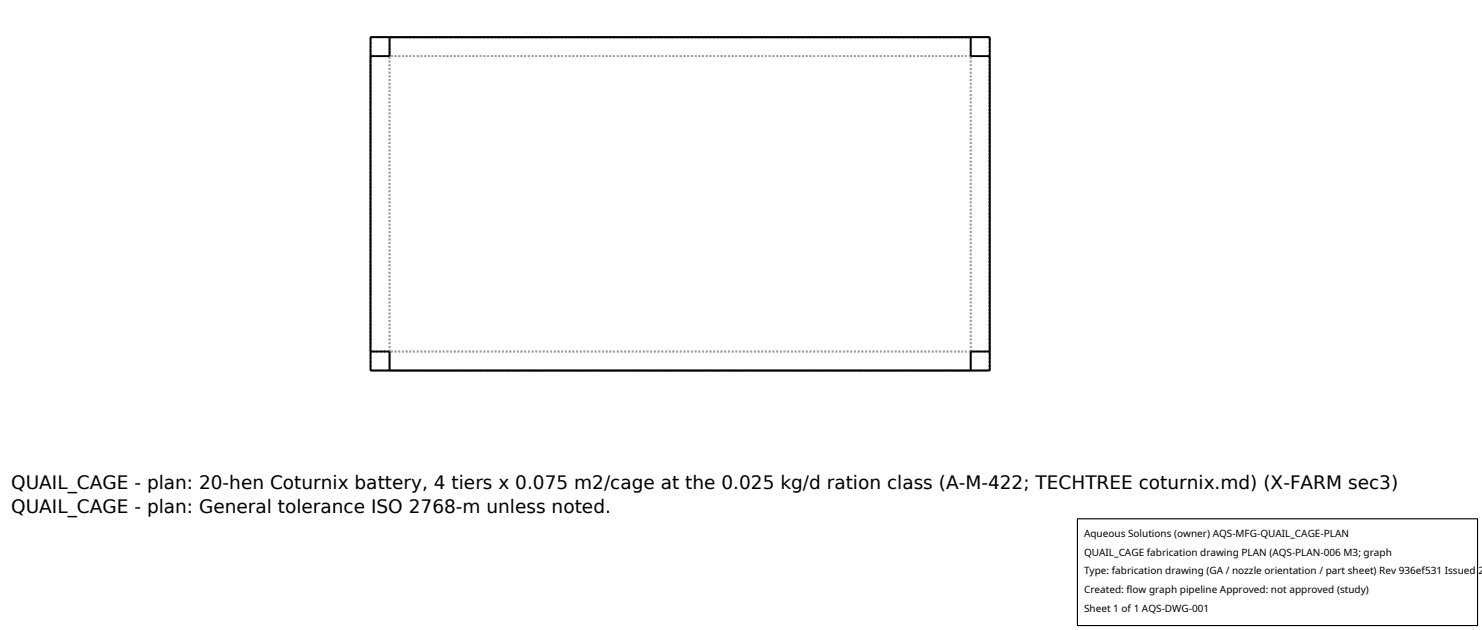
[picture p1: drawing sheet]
<svg xmlns="http://www.w3.org/2000/svg" width="212mm" height="90mm" viewBox="0 0 212 90" stroke-linecap="round" stroke-linejoin="round" font-family="sans-serif">
<defs><g id="words">
<g font-size="2.6">
<text x="1.6" y="69.8">QUAIL_CAGE - plan: 20-hen Coturnix battery, 4 tiers x 0.075 m2/cage at the 0.025 kg/d ration class (A-M-422; TECHTREE coturnix.md) (X-FARM sec3)</text>
<text x="1.6" y="73.3">QUAIL_CAGE - plan: General tolerance ISO 2768-m unless noted.</text>
</g>
<g font-size="1.4">
<text x="154.8" y="76.6">Aqueous Solutions (owner) AQS-MFG-QUAIL_CAGE-PLAN</text>
<text x="154.8" y="79.3">QUAIL_CAGE fabrication drawing PLAN (AQS-PLAN-006 M3; graph</text>
<text x="154.8" y="82">Type: fabrication drawing (GA / nozzle orientation / part sheet) Rev 936ef531 Issued 2</text>
<text x="154.8" y="84.7">Created: flow graph pipeline Approved: not approved (study)</text>
<text x="154.8" y="87.4">Sheet 1 of 1 AQS-DWG-001</text>
</g>
</g></defs>
<g fill="none" stroke="#a0a0a0" stroke-width=".26" stroke-dasharray=".3 .3" stroke-linecap="butt">
<path d="M52.9 8v42.2M53 8h-.1M53 5.4h88.3M55.6 5.4h83M55.6 8v-2.6M55.6 8h-2.6M55.6 5.3v2.7M55.6 8h-2.7M55.6 5.3v.1M138.6 8v-2.6M138.6 5.3h-83M138.6 5.4h-83"/>
<path d="M138.6 5.3v.1M138.6 5.3v2.7M138.6 8h-83M141.3 8h-2.7M141.3 5.4h-88.3M141.4 8v42.2M141.4 8h-.1M141.4 8h-2.8M141.4 5.3h-88.5M52.9 50.2v-42.2M52.9 52.9v-47.6M52.9 52.9h88.5"/>
<path d="M53 50.2v-42.2M53 50.2h-.1M53 52.8v-47.4M53 52.8h88.3M55.6 50.2h-2.6M55.6 52.8v-2.6M55.6 52.8h83M55.6 52.8v.1M55.6 52.9h83M55.6 50.2v2.7M55.6 50.2h-2.7M55.6 50.2v-42.2"/>
<path d="M138.6 52.8v-2.6M138.6 52.8v.1M138.6 50.2v2.7M138.6 52.8h-83M138.6 52.9h-83M138.6 50.2v-42.2M138.6 50.2h-83M141.3 50.2v-42.2M141.3 50.2h-2.7M141.3 52.8h-88.3M141.3 52.8v-47.4M141.4 52.9v-47.6"/>
<path d="M141.4 50.2v-42.2M141.4 50.2h-.1M141.4 50.2h-2.8"/>
</g>
<path d="M52.9 5.3h88.5v47.6h-88.5zM55.6 5.3v2.7h-2.7M138.6 5.3v2.7h2.8M52.9 50.2h2.7v2.7M141.4 50.2h-2.8v2.7" fill="none" stroke="#000" stroke-width=".26"/>
<path d="M153.9 74.1h57.1v15.2h-57.1z" fill="#fff" stroke="#000" stroke-width=".16"/>
<use href="#words"/>
</svg>
